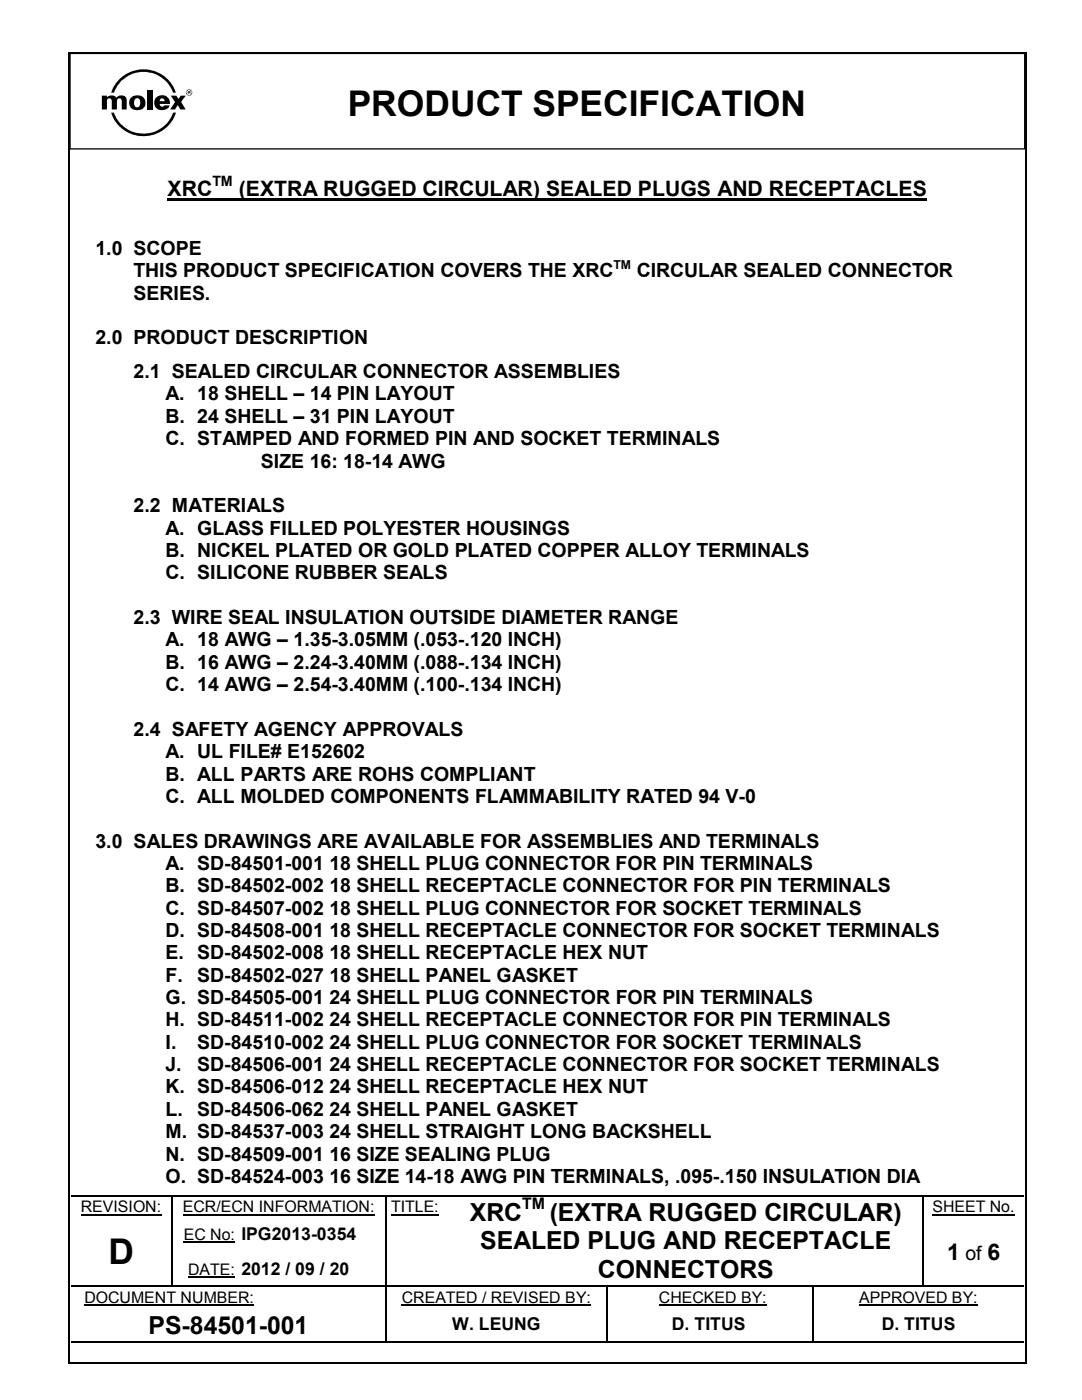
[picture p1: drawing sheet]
<svg xmlns="http://www.w3.org/2000/svg" width="216mm" height="279mm" viewBox="0 0 216 279" stroke-linecap="round" stroke-linejoin="round" font-family="sans-serif">
<defs><g id="words">
<g font-size="7.1">
<text x="69.4" y="23.2">PRODUCT SPECIFICATION</text>
<text x="21.6" y="252.3">D</text>
</g>
<g font-size="5">
<text x="93.8" y="243.6">XRC</text>
<text x="109.7" y="243.6">(EXTRA RUGGED CIRCULAR)</text>
<text x="95.8" y="249.3">SEALED PLUG AND RECEPTACLE</text>
<text x="119.3" y="255">CONNECTORS</text>
<text x="29.6" y="266.2">PS-84501-001</text>
</g>
<g font-size="4.6">
<text x="189" y="251.4">1</text>
<text x="197" y="251.4">6</text>
</g>
<g font-size="4.2">
<text x="33.4" y="39.1">XRC</text>
<text x="47.7" y="39.1">(EXTRA RUGGED CIRCULAR) SEALED PLUGS AND RECEPTACLES</text>
</g>
<g font-size="3.9">
<text x="19.1" y="50.9">1.0 SCOPE</text>
<text x="26.7" y="55.4">THIS PRODUCT SPECIFICATION COVERS THE XRC</text>
<text x="26.7" y="59.9">SERIES.</text>
<text x="127" y="55.4">CIRCULAR SEALED CONNECTOR</text>
<text x="19.1" y="68.7">2.0 PRODUCT DESCRIPTION</text>
<text x="26.7" y="75.4">2.1 SEALED CIRCULAR CONNECTOR ASSEMBLIES</text>
<text x="33" y="79.9">A. 18 SHELL – 14 PIN LAYOUT</text>
<text x="33" y="84.4">B. 24 SHELL – 31 PIN LAYOUT</text>
<text x="33" y="88.9">C. STAMPED AND FORMED PIN AND SOCKET TERMINALS</text>
<text x="52.1" y="93.3">SIZE 16: 18-14 AWG</text>
<text x="26.7" y="102.2">2.2 MATERIALS</text>
<text x="33" y="106.7">A. GLASS FILLED POLYESTER HOUSINGS</text>
<text x="33" y="111.2">B. NICKEL PLATED OR GOLD PLATED COPPER ALLOY TERMINALS</text>
<text x="33" y="115.6">C. SILICONE RUBBER SEALS</text>
<text x="26.7" y="124.5">2.3 WIRE SEAL INSULATION OUTSIDE DIAMETER RANGE</text>
<text x="33" y="129">A. 18 AWG – 1.35-3.05MM (.053-.120 INCH)</text>
<text x="33" y="133.5">B. 16 AWG – 2.24-3.40MM (.088-.134 INCH)</text>
<text x="33" y="137.9">C. 14 AWG – 2.54-3.40MM (.100-.134 INCH)</text>
<text x="26.7" y="146.9">2.4 SAFETY AGENCY APPROVALS</text>
<text x="33" y="151.3">A. UL FILE# E152602</text>
<text x="33" y="155.8">B. ALL PARTS ARE ROHS COMPLIANT</text>
<text x="33" y="160.2">C. ALL MOLDED COMPONENTS FLAMMABILITY RATED 94 V-0</text>
<text x="19.1" y="169.2">3.0 SALES DRAWINGS ARE AVAILABLE FOR ASSEMBLIES AND TERMINALS</text>
<text x="33" y="173.6">A. SD-84501-001 18 SHELL PLUG CONNECTOR FOR PIN TERMINALS</text>
<text x="33" y="178.1">B. SD-84502-002 18 SHELL RECEPTACLE CONNECTOR FOR PIN TERMINALS</text>
<text x="33" y="182.5">C. SD-84507-002 18 SHELL PLUG CONNECTOR FOR SOCKET TERMINALS</text>
<text x="33" y="187">D. SD-84508-001 18 SHELL RECEPTACLE CONNECTOR FOR SOCKET TERMINALS</text>
<text x="33" y="191.5">E. SD-84502-008 18 SHELL RECEPTACLE HEX NUT</text>
<text x="33" y="195.9">F.</text>
<text x="39.4" y="195.9">SD-84502-027 18 SHELL PANEL GASKET</text>
<text x="33" y="200.4">G. SD-84505-001 24 SHELL PLUG CONNECTOR FOR PIN TERMINALS</text>
<text x="33" y="204.9">H. SD-84511-002 24 SHELL RECEPTACLE CONNECTOR FOR PIN TERMINALS</text>
<text x="33" y="209.3">I.</text>
<text x="39.4" y="209.3">SD-84510-002 24 SHELL PLUG CONNECTOR FOR SOCKET TERMINALS</text>
<text x="33" y="213.8">J.</text>
<text x="39.4" y="213.8">SD-84506-001 24 SHELL RECEPTACLE CONNECTOR FOR SOCKET TERMINALS</text>
<text x="33" y="218.2">K. SD-84506-012 24 SHELL RECEPTACLE HEX NUT</text>
<text x="33" y="222.7">L.</text>
<text x="33" y="227.2">M. SD-84537-003 24 SHELL STRAIGHT LONG BACKSHELL</text>
<text x="39.4" y="222.7">SD-84506-062 24 SHELL PANEL GASKET</text>
<text x="33" y="231.6">N. SD-84509-001 16 SIZE SEALING PLUG</text>
<text x="33" y="236.1">O. SD-84524-003 16 SIZE 14-18 AWG PIN TERMINALS, .095-.150 INSULATION DIA</text>
<text x="192.7" y="251.4">of</text>
</g>
<g font-size="3.5">
<text x="90.3" y="265.5">W. LEUNG</text>
<text x="134.1" y="265.5">D. TITUS</text>
<text x="175.9" y="265.5">D. TITUS</text>
</g>
<g font-size="3.2">
<text x="16.1" y="242">REVISION:</text>
<text x="36.5" y="242">ECR/ECN INFORMATION:</text>
<text x="78.1" y="242">TITLE:</text>
<text x="104.2" y="241.3">TM</text>
<text x="186.1" y="242">SHEET No.</text>
<text x="36.7" y="247.5">EC No: IPG2013-0354</text>
<text x="37.5" y="254.4">DATE: 2012 / 09 / 20</text>
<text x="16.9" y="260">DOCUMENT NUMBER:</text>
<text x="80.2" y="260">CREATED / REVISED BY:</text>
<text x="131.5" y="260">CHECKED BY:</text>
<text x="171.4" y="260">APPROVED BY:</text>
</g>
<text font-size="2.8" x="42.4" y="37.2">TM</text>
<text font-size="2.5" x="122.4" y="53.6">TM</text>
</g></defs>
<path d="M16.1 242.4h16.1M36.5 242.4h38.3M36.7 248h10.2M37.5 254.9h9.4M78.1 242.4h9.5M186.1 242.4h16.4M16.8 260.5h33.9M80.2 260.5h37.7M131.5 260.5h21.5M171.4 260.5h23.7" fill="none" stroke="#000" stroke-width=".21"/>
<path d="M14.2 238.6h19.9M34.5 238.6h42.5M77.3 238.6h12.3M90 238.6h94M184.3 238.6h20M14.2 267.9h62.7M77.1 261.6v6.1M77.3 267.9h43.6M121.1 261.6v6.1M121.2 267.9h40.8M162.3 267.9h42" fill="none" stroke="#000" stroke-width=".34"/>
<g fill="#000">
<path d="M34.1 238.8h.3v.2h-.3zM34.1 238.4h.4v.4h-.4zM77 238.8h.2v.2h-.2zM77 238.4h.3v.4h-.3zM89.6 238.4h.4v.4h-.4zM184 238.8h.2v.2h-.2zM184 238.4h.3v.4h-.3zM34.1 242.7h.3v.9h-.3zM34.1 249.6h.3v.9h-.3zM34.1 256.5h.3v.3h-.3zM46.9 256.5h.3v.3h-.3zM77 242.7h.2v.9h-.2z"/>
<path d="M77 249.6h.2v.9h-.2zM77 256.5h.2v.5h-.2zM89.6 256.5h.3v.3h-.3zM120.9 256.8h.3v.2h-.3zM120.9 256.5h.3v.3h-.3zM162 256.8h.3v.2h-.3zM162 256.5h.3v.3h-.3zM184 242.7h.2v.9h-.2zM184 249.6h.2v.9h-.2zM184 256.5h.2v.3h-.2zM76.9 260.9h.4v.7h-.4zM76.9 267.7h.4v.4h-.4z"/>
<path d="M120.9 260.9h.3v.7h-.3zM120.9 267.7h.3v.4h-.3zM162 260.9h.3v.7h-.3zM162 267.7h.3v.4h-.3z"/>
</g>
<g fill="none" stroke="#000" stroke-width=".25">
<path d="M34.2 239v3.7M77.1 239v3.7M184.1 239v3.7M14.2 256.7h19.9M34.2 243.6v6M34.2 250.5v6M34.4 256.7h12.5M47.2 256.7h29.8M77.1 243.6v6M77.1 250.5v6M77.1 257v3.9M77.2 256.7h12.4"/>
<path d="M89.9 256.7h31M121.1 257v3.9M121.2 256.7h40.8M162.1 257v3.9M162.3 256.7h21.7M184.1 243.6v6M184.1 250.5v6M184.2 256.7h20.1M162.1 261.6v6.1"/>
</g>
<path d="M14 10.7h190.5v19h-190.5z" fill-rule="evenodd" fill="#fff"/>
<path d="M14 10.7h190.5v19h-190.5z" fill="none" stroke="#000" stroke-width=".26"/>
<g fill="#000">
<path d="M27 19.8l.1-.2a.62 .62 0 0 1 .9 .7 .76 .76 0 0 1-.1 .8 .76 .76 0 0 1-.8 .3 1.2 1.2 0 0 1-.1-1.6zM26.1 19.5a1.56 1.56 0 0 0 0 2 1.56 1.56 0 0 0 1.9 .4 1.51 1.51 0 0 0 .9-2 1.51 1.51 0 0 0-2-.8z" fill-rule="evenodd"/>
<path d="M23.8 15.8a6.8 6.8 0 0 1 11.3 2.7h-.6a6.3 6.3 0 0 0-5.9-4.2 6.3 6.3 0 0 0-5.9 4.2h-.5l.6-1.4z" fill-rule="evenodd"/>
<path d="M34.1 19.1h1.1l.4 .7 .5-.7h.9l-.8 1.3 .8 1.4h-1l-.5-.8-.6 .8h-.9l.9-1.4z" fill-rule="evenodd"/>
<path d="M37.1 18.5a.63 .63 0 0 1 1.2 0 .63 .63 0 0 1-1.2 0zM37.2 18.5a.55 .55 0 0 0 1.1 0 .55 .55 0 0 0-1.1 0z" fill-rule="evenodd"/>
<path d="M37.6 18.2l.2 .1v.1h-.2zM37.5 18.2v.6h.1v-.3h.2v.3h.2l-.1-.3 .1-.3z" fill-rule="evenodd"/>
<path d="M20.3 19.1h1v.4a1.26 1.26 0 0 1 1.9 0l.7-.4h.7l.5 .3 .2 .3v2.1h-1v-1.8l-.3-.4-.5 .1-.2 .3v1.8h-1v-1.7l-.3-.5h-.4l-.3 .3v1.9h-1z" fill-rule="evenodd"/>
<path d="M29.3 17.9h1.1v3.9h-1.1z" fill-rule="evenodd"/>
<path d="M31.2 19.4a1.51 1.51 0 0 0 .8 2.6 1.82 1.82 0 0 0 1.7-.6l.1-.4h-1a.5 .5 0 0 1-.6 .3 .5 .5 0 0 1-.3-.6h2.1a1.64 1.64 0 0 0-1-1.5 1.64 1.64 0 0 0-1.8 .2zM32 19.8l.6-.2 .3 .6h-1z" fill-rule="evenodd"/>
<path d="M22.2 22.5h.5a6.3 6.3 0 0 0 5.9 4.2 6.3 6.3 0 0 0 5.9-4.2h.6a6.8 6.8 0 0 1-6.5 4.7 6.8 6.8 0 0 1-6.4-4.7z" fill-rule="evenodd"/>
</g>
<path d="M33.4 39.8h151.6" fill="none" stroke="#000" stroke-width=".42"/>
<path d="M13.6 10.3h.4v.4h-.4zM204.5 10.3h.3v.4h-.3zM13.6 271.8h.4v.3h-.4zM204.5 271.8h.3v.3h-.3z" fill="#000"/>
<path d="M13.8 10.7v261.1M14 10.5h190.5M204.6 10.7v261.1M14 271.9h190.5" fill="none" stroke="#000" stroke-width=".34"/>
<use href="#words"/>
</svg>
